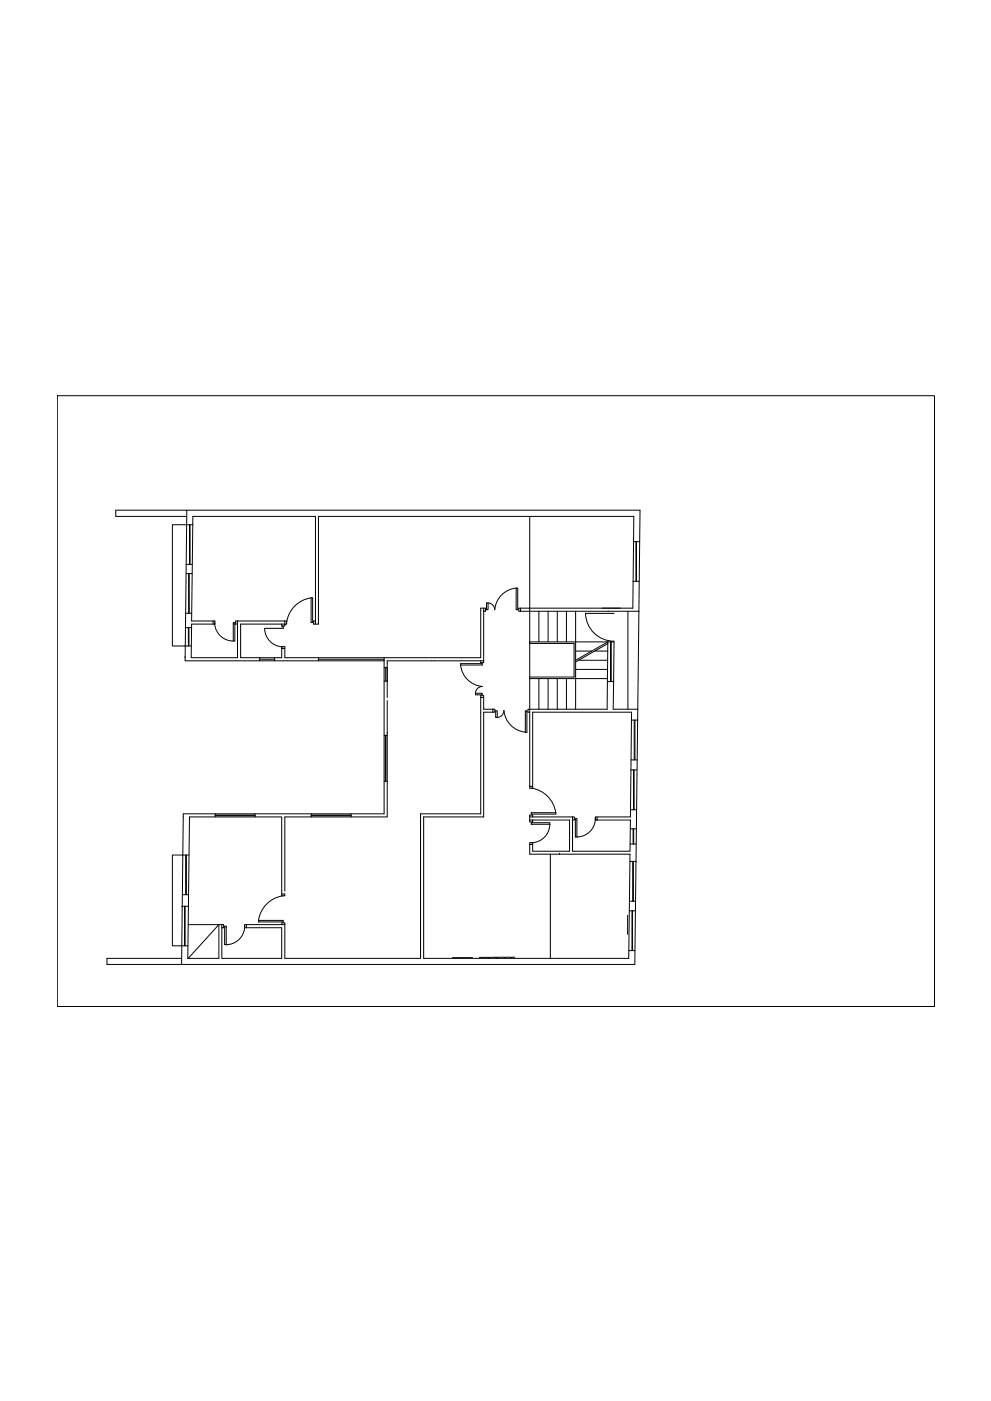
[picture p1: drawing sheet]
<svg xmlns="http://www.w3.org/2000/svg" width="297mm" height="420mm" viewBox="0 0 297 420" stroke-linecap="round" stroke-linejoin="round" font-family="sans-serif">
<!-- layer: 0 -->
<g fill="none" stroke="#000" stroke-width=".3">
<path d="M17.2 118.7h262.9v183.2h-262.9zM56 154.9h-21.3v-1.9h157.1l-.3 30.3M56 153l-.5 45.2h59.6M56.8 157.4v11.9M57 157.4v11.9M57.8 157.4h-6.1v36.3h5.6M158.8 154.9v37.6h13.7v-9.2M55.8 169.3h1.8M55.8 172h1.8M56.5 172v11.9M56.7 172v11.9M93.2 179.3h.5v7.4h-.5z"/>
<path d="M93.3 179.3a8.6 8.6 0 0 0-7.4 7.3M154.7 176.4h.5v6.5h-.5zM154.8 176.4a7.1 7.1 0 0 0-6.5 6.5M189.7 174.3h1.8M189.8 162.4h1.8M190.6 162.4v11.9M190.8 162.4v11.9M55.5 197.2h.1M55.6 188.2h1.9M55.7 183.9h1.8M56.5 188.2v5.5M56.6 188.2v5.5"/>
<path d="M63.9 186.2v1M64.3 186.7a5.6 5.6 0 0 0 6.1 5.5M69.9 192.2v-5.5h.5v5.5M71.2 186.2v11h-13.9l.1-10h7v-1h-7l.4-31.3h36.8v32.3M71.2 187.2h-.6v-1h15.3v1h-.5v.5h-1v-.5M77.8 197.7h4.5M77.8 197.2v1M79.3 188.4a5.6 5.6 0 0 0 5.6 5.6M82.3 197.2v1M84.4 194.5v-.6h1v.6M84.4 188h.5v.4h-5.5M95.4 197.2v1"/>
<path d="M95.4 197.7h19.7M115.1 197.2v46.9h-60.2l-.5 45.1M138.1 199.4a7.1 7.1 0 0 0 6.5 6.5M138.1 199h6.5v.4h-6.5zM145 182.4h.5v.9h-.5v-.9h-.9v14.8h-58.7v-2.7h-1v2.7h-12.3v-10h13.3v-1M145 198.2h-28.9v11M145 183.3v15.4h-.9v-.5M145.8 180.8h.5v2.1h-.5zM146.3 180.8a2.01 2.01 0 0 1 2 2M156 182.4h-.5v.9h.5M156 183.3h35.5M156 182.4h33.7l.3-27.5h-94.6v32.3h-1.4v-1h.6"/>
<path d="M156 182.4v.9M158.7 192.5v11M158.8 193h13.3v10h-13.3M161.5 183.3v9.2M164.3 183.3v9.2M167 183.3v9.2M169.8 183.3v9.2M172.5 195.3h4.9M173.5 198h8.6M175.5 183.9a8.5 8.5 0 0 0 8.6 8.4M175.5 184h8.6M178.3 195.3h3.9"/>
<path d="M182.2 192.5l-.2 20.2h-23.8v.9h.6M182.2 192.5h-9.7v20.2M182.2 192.5h1.9l-.2 11.9M182.2 192.5l-9.7 5.5M182.2 193l-9.7 5.5M182.3 183.3h.1M183 192.5v11.9M183.2 192.5v11.9M188.2 183.3v29.4M191.5 183.3l-.3 29.4M115.1 200.2h1v4.3M115.1 204.3h1"/>
<path d="M115.6 200.2v4.1M116.1 210.1v34.9h-30.7v22.2M142.5 207.9h2.1v.5h-2.1zM144.1 209.2h.9M144.5 205.9a2.01 2.01 0 0 0-2 2M147.7 213.6h-2.7v31.4h-18v42.4h61.5l.3-31.2h-30v-2.9h.9M147.7 212.7h.6v.9h-.6M147.7 212.7h-2.7v-4.1h-.9v35.5h-18v43.3h-40.7v-10.1M147.7 212.7v.9M148.6 213.2h.4v2h-.4zM151 213.1a2.01 2.01 0 0 1-2 2.1M151.1 213a7.1 7.1 0 0 0 6.4 6.6"/>
<path d="M157.5 213.2h.4v6.4h-.4zM161.5 203.5v9.2M164.3 203.5v9.2M167 203.5v9.2M169.8 203.5v9.2M172.5 200.8h9.6M182.1 203.5h-23.3v32.9h.9v-22.8h29.6l-.3 31.4h-10M182.1 204.4h1.8M183.9 204.4l-.1 8.3h7.4M189.3 216h1.9M190.1 216v11.9M190.3 216v11.9"/>
<path d="M191.2 212.7l-.9 76.5h-158.2v-1.8h22.3M115.1 234.3h1M115.1 220.5h1M115.5 220.5v13.8M115.7 220.5v13.8M158.8 235.8h.9M159.3 236.4a8.6 8.6 0 0 1 7.3 7.3M189.1 230.9h1.8M189.2 227.9h1.8M189.9 230.9v11.9M190.1 230.9v11.9M54.9 245h.1"/>
<path d="M55.7 256.4v11.9M55.9 256.4v11.9M56.6 256.4h-4.9v27.2h4.6M64.5 244.4h11.9M64.5 244.6h11.9M64.5 244.1v.9M76.4 244.1v.9M93.3 244.4h11.9M93.3 244.6h11.9M93.3 244.1v.9M105.2 244.1v.9M158.8 245.9h11.9v9.4h-11v-2.6h-.9v.6"/>
<path d="M158.8 245h12.8M159.2 243.7h7.4v.5h-7.4zM159.7 245v-.6h-.9v2.1h.9v-.6M164.1 249.9v.1M164.8 247.3v-.6h-5.6v.5h5.6a5.6 5.6 0 0 1-5.6 5.5M165 256.2v31.2M167.7 256.2h.1M171.6 245h.6v.9h-.6M171.6 245v10.3h17.2l.2-9.4h-10M172.9 251v-5.5h-.4v5.5h.5M178.4 245h.6v.9h-.6zM178.5 245.4a5.6 5.6 0 0 1-5.6 5.6"/>
<path d="M188.8 253.1h1.9M188.8 258.3h1.9M188.9 242.8h1.9M189 248.6h1.8M189.6 258.3v12M189.8 248.6v4.5M189.9 258.3v12M189.9 248.6v4.5M54.4 271.8h1.9M54.6 268.3h1.9M55.3 271.8v11.8M55.5 271.8v11.8"/>
<path d="M56.4 277.3h9.2l-9.2 10.1M66.5 278.2v9.2h17.9v-9.2h-11.1v-.9h.6v.9M66.5 277.3v.9M73.3 277.7a5.6 5.6 0 0 1-5.5 5.6v-5.5h-.5v5.5h.6M73.9 277.3h11.5M77.5 276h7.4v.5h-7.4zM84.4 268.1v-23.1h-27.6l-.5 42.4h9.3v-10.1h1.4v.9h-.5M84.4 268.1h1v.6h-1zM84.4 277.3v-.6h1v.6M84.8 268.7a8.6 8.6 0 0 0-7.3 7.3M188.1 274.5v5.7M188.6 273.1h1.8"/>
<path d="M188.7 270.3h1.8M189.4 273.1v12M189.6 273.1v12M68.7 283.3h.1M135.6 287.2h.8M136.4 287.3h.3M136.7 287.2h1.8M138.5 287.3h.2M138.7 287.2h1.8M140.5 287.3h.3M140.8 287.2h.8M148.5 287.1h-4.8"/>
<path d="M148.5 287.2h.3M148.8 287.1h.3M149.1 287.2h.3M149.4 287.1h1.8M151.2 287.2h.2M151.4 287.1h1.8M153.2 287.2h.2M153.4 287.1h.9M188.5 285.1h1.8"/>
</g>
</svg>
